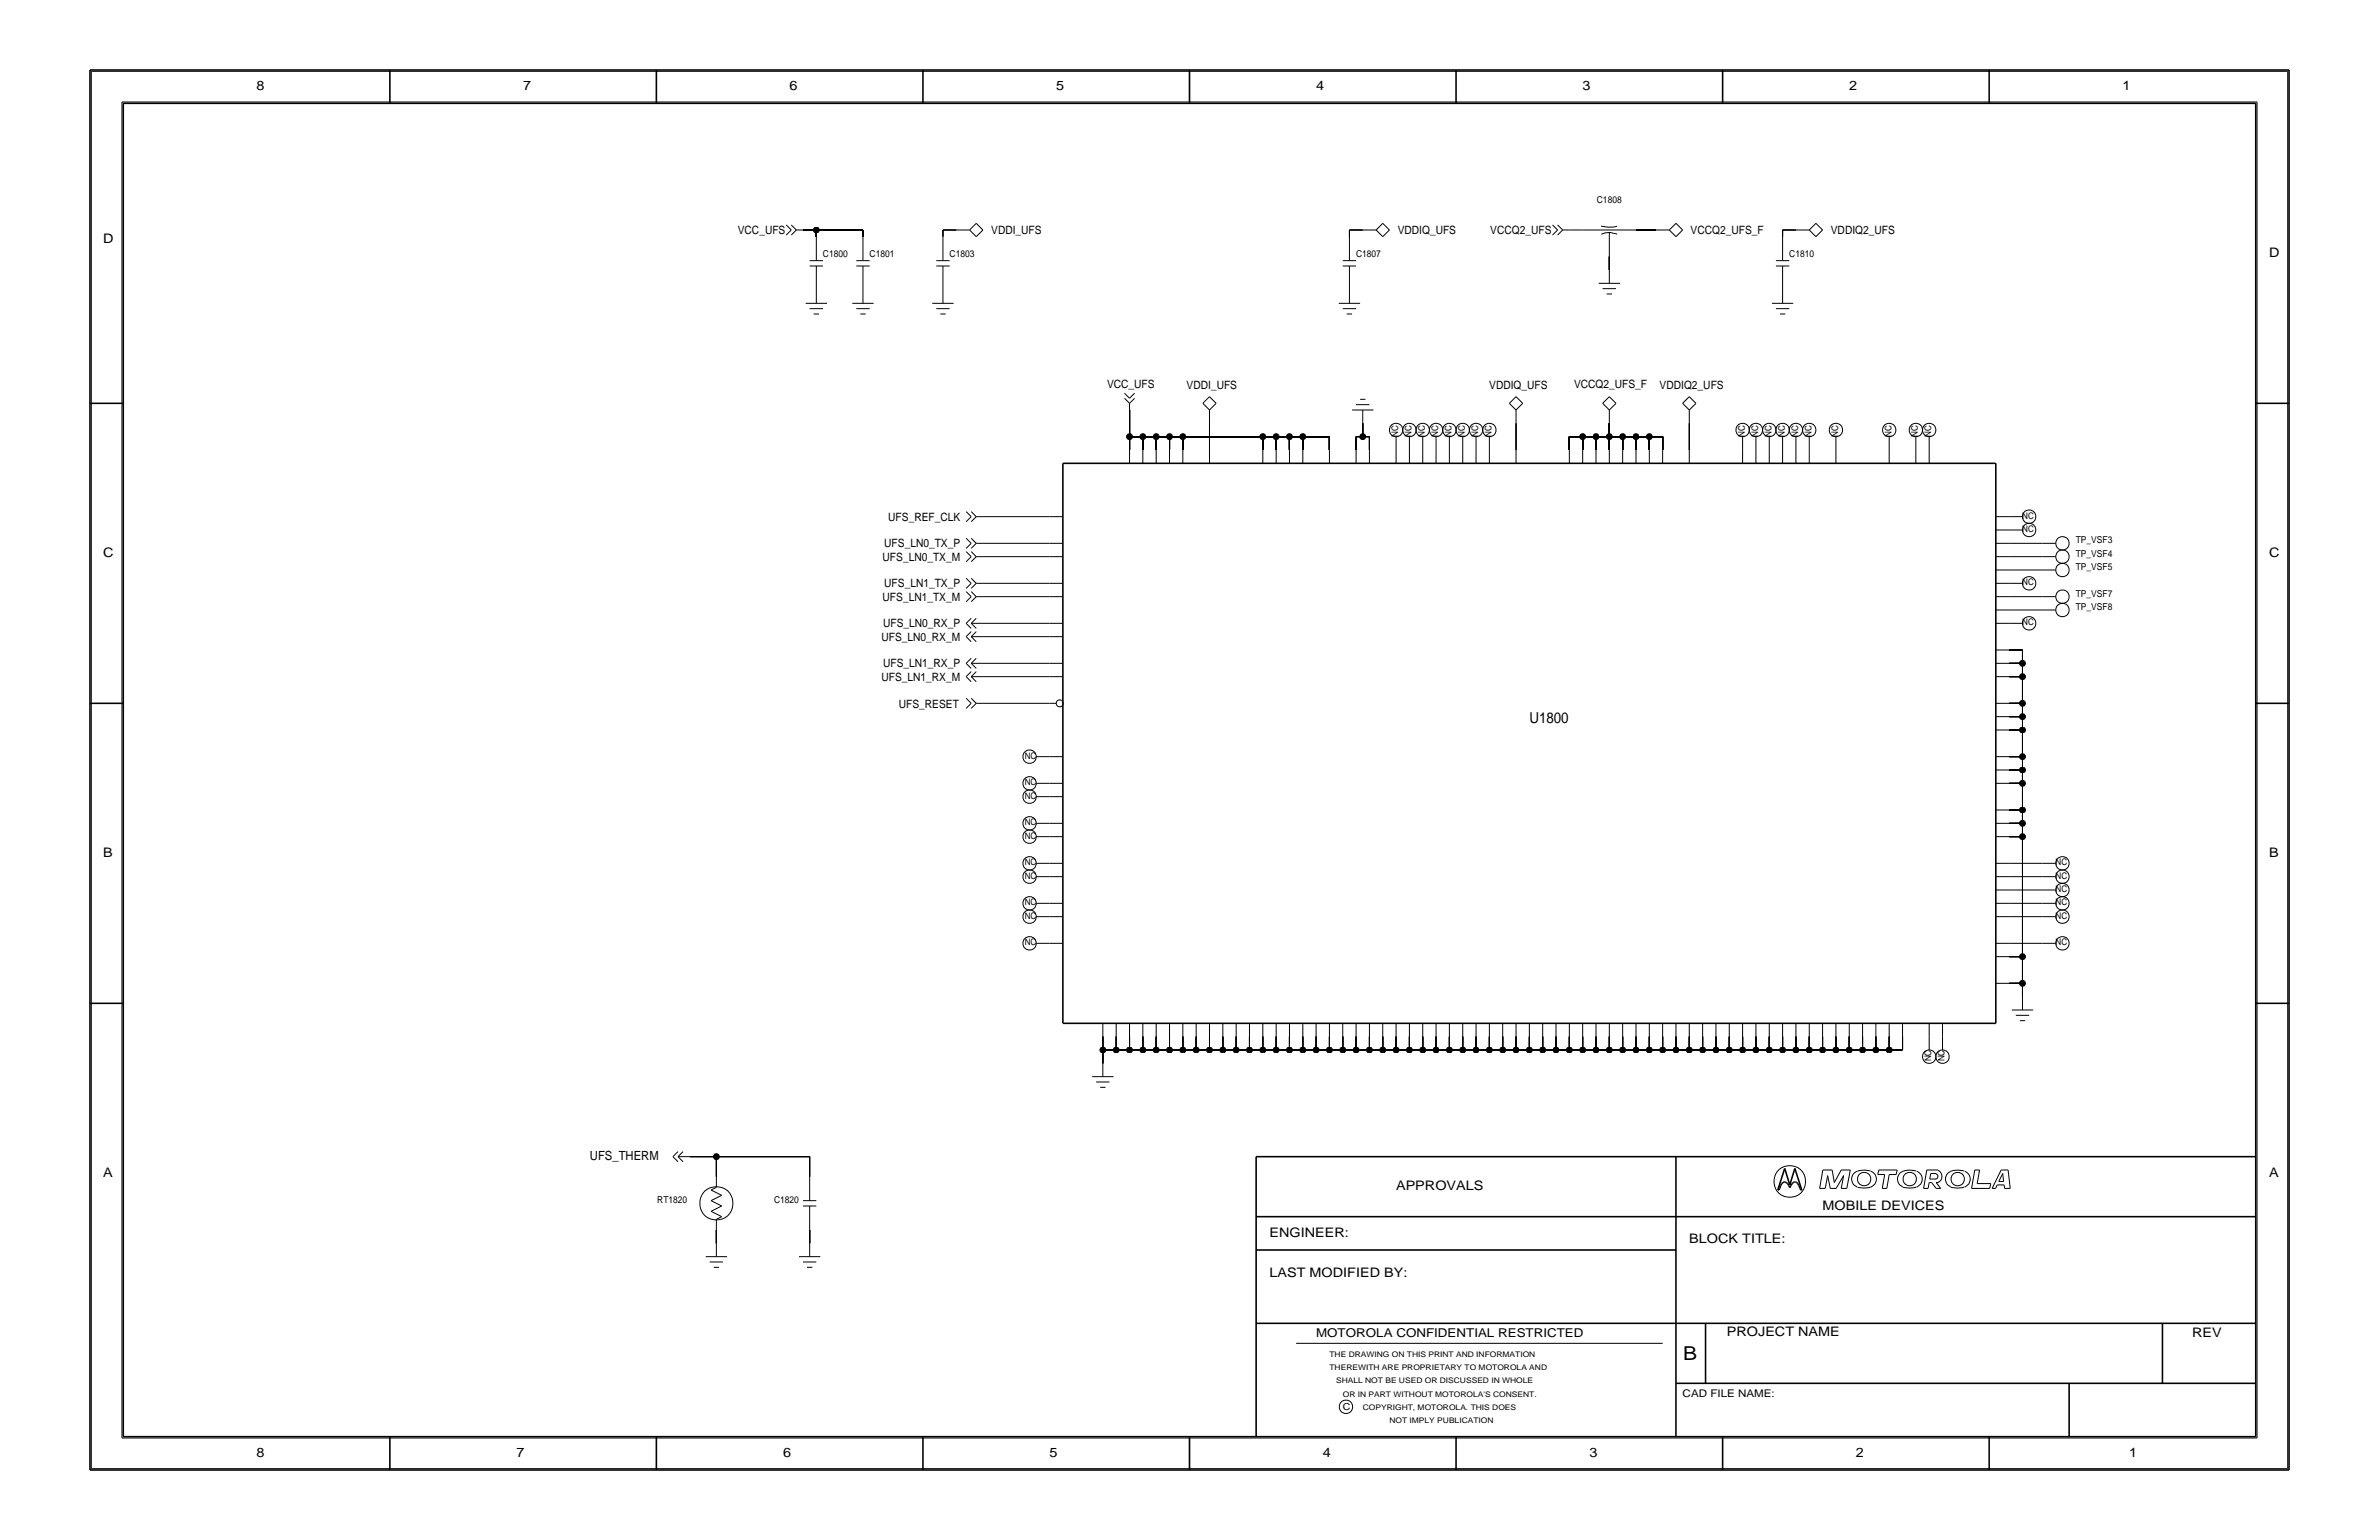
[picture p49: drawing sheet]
<svg xmlns="http://www.w3.org/2000/svg" width="432mm" height="279mm" viewBox="0 0 432 279" stroke-linecap="round" stroke-linejoin="round" font-family="sans-serif">
<defs><g id="words">
<text font-size="3.5" x="305.5" y="246.7">B</text>
<text font-size="2.7" x="277.6" y="131.2">U1800</text>
<g font-size="2.4">
<text x="46.6" y="16.3">8</text>
<text x="94.9" y="16.3">7</text>
<text x="143.3" y="16.3">6</text>
<text x="191.7" y="16.3">5</text>
<text x="238.9" y="16.3">4</text>
<text x="287.3" y="16.3">3</text>
<text x="335.6" y="16.3">2</text>
<text x="385.2" y="16.3">1</text>
<text x="18.7" y="44.1">D</text>
<text x="411.8" y="46.6">D</text>
<text x="18.7" y="101">C</text>
<text x="411.8" y="101">C</text>
<text x="18.7" y="155.4">B</text>
<text x="411.8" y="155.4">B</text>
<text x="18.7" y="213.5">A</text>
<text x="253.4" y="215.9">APPROVALS</text>
<text x="411.8" y="213.5">A</text>
<text x="330.8" y="219.5">MOBILE DEVICES</text>
<text x="230.4" y="224.4">ENGINEER:</text>
<text x="306.6" y="225.6">BLOCK TITLE:</text>
<text x="230.4" y="231.6">LAST MODIFIED BY:</text>
<text x="313.4" y="242.4">PROJECT NAME</text>
<text x="397.9" y="242.5">REV</text>
<text x="46.6" y="264.3">8</text>
<text x="93.7" y="264.3">7</text>
<text x="142.1" y="264.3">6</text>
<text x="190.5" y="264.3">5</text>
<text x="240.1" y="264.3">4</text>
<text x="288.5" y="264.3">3</text>
<text x="336.9" y="264.3">2</text>
<text x="386.4" y="264.3">1</text>
</g>
<text font-size="2.3" x="107.1" y="210.5">UFS_THERM</text>
<text font-size="2.2" x="238.9" y="242.5">MOTOROLA CONFIDENTIAL RESTRICTED</text>
<g font-size="2.1">
<text x="133.9" y="42.4">VCC_UFS</text>
<text x="179.9" y="42.4">VDDI_UFS</text>
<text x="253.7" y="42.4">VDDIQ_UFS</text>
<text x="270.5" y="42.4">VCCQ2_UFS</text>
<text x="306.9" y="42.4">VCCQ2_UFS_F</text>
<text x="332.3" y="42.4">VDDIQ2_UFS</text>
<text x="200.9" y="70.5">VCC_UFS</text>
<text x="215.4" y="70.6">VDDI_UFS</text>
<text x="270.3" y="70.6">VDDIQ_UFS</text>
<text x="285.7" y="70.5">VCCQ2_UFS_F</text>
<text x="301.2" y="70.6">VDDIQ2_UFS</text>
<text x="161.2" y="94.5">UFS_REF_CLK</text>
<text x="160.2" y="101.7">UFS_LN0_TX_M</text>
<text x="160.5" y="99.3">UFS_LN0_TX_P</text>
<text x="160.5" y="106.6">UFS_LN1_TX_P</text>
<text x="160.2" y="109">UFS_LN1_TX_M</text>
<text x="160.3" y="113.8">UFS_LN0_RX_P</text>
<text x="160" y="116.2">UFS_LN0_RX_M</text>
<text x="160" y="123.5">UFS_LN1_RX_M</text>
<text x="160.3" y="121.1">UFS_LN1_RX_P</text>
<text x="163.1" y="128.4">UFS_RESET</text>
</g>
<text font-size="1.9" x="305.4" y="253.4">CAD FILE NAME:</text>
<g font-size="1.7">
<text x="289.8" y="36.9">C1808</text>
<text x="149.4" y="46.6">C1800</text>
<text x="157.8" y="46.6">C1801</text>
<text x="172.4" y="46.6">C1803</text>
<text x="246.1" y="46.6">C1807</text>
<text x="324.8" y="46.6">C1810</text>
<text x="376.8" y="101">TP_VSF4</text>
<text x="376.8" y="98.6">TP_VSF3</text>
<text x="376.8" y="103.4">TP_VSF5</text>
<text x="376.8" y="110.7">TP_VSF8</text>
<text x="376.8" y="108.3">TP_VSF7</text>
<text x="119.3" y="218.3">RT1820</text>
<text x="140.5" y="218.3">C1820</text>
<text x="243.7" y="255.8">C</text>
</g>
<g font-size="1.6">
<text x="253.8" y="79.3" transform="rotate(-90 253.8 79.3)">NC</text>
<text x="256.2" y="79.3" transform="rotate(-90 256.2 79.3)">NC</text>
<text x="258.6" y="79.3" transform="rotate(-90 258.6 79.3)">NC</text>
<text x="261" y="79.3" transform="rotate(-90 261 79.3)">NC</text>
<text x="263.5" y="79.3" transform="rotate(-90 263.5 79.3)">NC</text>
<text x="265.9" y="79.3" transform="rotate(-90 265.9 79.3)">NC</text>
<text x="268.3" y="79.3" transform="rotate(-90 268.3 79.3)">NC</text>
<text x="270.7" y="79.3" transform="rotate(-90 270.7 79.3)">NC</text>
<text x="316.7" y="79.3" transform="rotate(-90 316.7 79.3)">NC</text>
<text x="319.1" y="79.3" transform="rotate(-90 319.1 79.3)">NC</text>
<text x="321.5" y="79.3" transform="rotate(-90 321.5 79.3)">NC</text>
<text x="323.9" y="79.3" transform="rotate(-90 323.9 79.3)">NC</text>
<text x="326.4" y="79.3" transform="rotate(-90 326.4 79.3)">NC</text>
<text x="328.8" y="79.3" transform="rotate(-90 328.8 79.3)">NC</text>
<text x="333.6" y="79.3" transform="rotate(-90 333.6 79.3)">NC</text>
<text x="343.3" y="79.3" transform="rotate(-90 343.3 79.3)">NC</text>
<text x="348.1" y="79.3" transform="rotate(-90 348.1 79.3)">NC</text>
<text x="350.5" y="79.3" transform="rotate(-90 350.5 79.3)">NC</text>
<text x="367" y="94.1">NC</text>
<text x="367" y="96.5">NC</text>
<text x="367" y="106.2">NC</text>
<text x="367" y="113.5">NC</text>
<text x="186" y="137.7">NC</text>
<text x="186" y="142.5">NC</text>
<text x="186" y="149.8">NC</text>
<text x="186" y="144.9">NC</text>
<text x="186" y="152.2">NC</text>
<text x="186" y="159.4">NC</text>
<text x="186" y="157">NC</text>
<text x="373.1" y="157">NC</text>
<text x="373.1" y="161.9">NC</text>
<text x="373.1" y="159.4">NC</text>
<text x="186" y="166.7">NC</text>
<text x="186" y="164.3">NC</text>
<text x="373.1" y="164.3">NC</text>
<text x="373.1" y="166.7">NC</text>
<text x="186" y="171.5">NC</text>
<text x="373.1" y="171.5">NC</text>
<text x="350.5" y="192.6" transform="rotate(-90 350.5 192.6)">NC</text>
<text x="353" y="192.6" transform="rotate(-90 353 192.6)">NC</text>
</g>
<g font-size="1.4">
<text x="241.3" y="246.1">THE DRAWING ON THIS PRINT AND INFORMATION</text>
<text x="241.3" y="248.6">THEREWITH ARE PROPRIETARY TO MOTOROLA AND</text>
<text x="242.5" y="251">SHALL NOT BE USED OR DISCUSSED IN WHOLE</text>
<text x="243.7" y="253.4">OR IN PART WITHOUT MOTOROLA'S CONSENT.</text>
<text x="247.3" y="255.8">COPYRIGHT, MOTOROLA. THIS DOES</text>
<text x="252.2" y="258.2">NOT IMPLY PUBLICATION</text>
</g>
</g></defs>
<!-- layer: Nets -->
<g fill="none" stroke="#000" stroke-width=".18">
<path d="M145.7 41.7h2.5zM148.2 41.7v1.2zM148.2 41.7h8.4zM156.6 41.7v1.2zM171.1 41.7v1.2zM171.1 41.7h2.5zM244.9 41.7v1.2zM244.9 41.7h2.4zM284.8 41.7h2.5zM292.1 46.6v2.4zM296.9 41.7h3.7zM323.5 41.7h2.5z"/>
<path d="M323.5 41.7v1.2zM205 79.2v2.4zM205 74.4v4.8zM205 79.2h2.4zM207.4 79.2v2.4zM207.4 79.2h2.5zM209.9 79.2v2.4zM209.9 79.2h2.4zM212.3 79.2v2.4zM212.3 79.2h2.4zM214.7 79.2v2.4zM214.7 79.2h14.5z"/>
<path d="M219.5 76.8v4.8zM229.2 79.2v2.4zM229.2 79.2h2.4zM231.6 79.2v2.4zM231.6 79.2h2.4zM234 79.2v2.4zM234 79.2h2.5zM236.5 79.2v2.4zM236.5 79.2h4.8zM241.3 79.2v2.4zM246.1 79.2v2.4zM246.1 79.2h1.2z"/>
<path d="M247.3 79.2h1.3zM247.3 76.8v2.4zM248.6 79.2v2.4zM275.2 76.8v4.8zM284.8 79.2v2.4zM284.8 79.2h2.5zM287.3 79.2v2.4zM287.3 79.2h2.4zM289.7 79.2v2.4zM289.7 79.2h2.4zM292.1 79.2v2.4zM292.1 76.8v2.4z"/>
<path d="M292.1 79.2h2.4zM294.5 79.2v2.4zM294.5 79.2h2.4zM296.9 79.2v2.4zM296.9 79.2h2.5zM299.4 79.2v2.4zM299.4 79.2h2.4zM301.8 79.2v2.4zM306.6 76.8v4.8zM178.4 98.6h12.1zM178.4 93.7h12.1zM364.7 98.6h6z"/>
<path d="M178.4 101h12.1zM178.4 115.5h12.1zM178.4 113.1h12.1zM178.4 108.3h12.1zM178.4 105.8h12.1zM364.7 103.4h6zM364.7 108.3h6zM364.7 110.7h6zM364.7 117.9h2.4zM364.7 101h6zM367.1 117.9v2.4zM178.4 120.3h12.1z"/>
<path d="M178.4 122.8h12.1zM178.4 127.6h12.1zM364.7 139.7h2.4zM364.7 137.3h2.4zM364.7 132.4h2.4zM364.7 130h2.4zM364.7 127.6h2.4zM364.7 122.8h2.4zM364.7 120.3h2.4zM367.1 139.7v2.4zM367.1 137.3v2.4zM367.1 132.4v4.9z"/>
<path d="M367.1 130v2.4zM367.1 127.6v2.4zM367.1 122.8v4.8zM367.1 120.3v2.5zM364.7 147h2.4zM364.7 142.1h2.4zM364.7 156.6h6zM364.7 159.1h6zM364.7 151.8h2.4zM364.7 149.4h2.4zM367.1 151.8v21.8zM367.1 149.4v2.4z"/>
<path d="M367.1 147v2.4zM367.1 142.1v4.9zM364.7 178.4h2.4zM364.7 173.6h2.4zM364.7 171.1h6zM364.7 163.9h6zM364.7 166.3h6zM364.7 161.5h6zM367.1 178.4v2.4zM367.1 173.6v4.8zM200.2 190.5v2.4zM200.2 188.1v2.4z"/>
<path d="M200.2 190.5h2.4zM202.6 190.5h2.4zM202.6 188.1v2.4zM205 190.5h2.4zM205 188.1v2.4zM207.4 188.1v2.4zM207.4 190.5h2.5zM209.9 190.5h2.4zM209.9 188.1v2.4zM212.3 188.1v2.4zM212.3 190.5h2.4zM214.7 190.5h2.4z"/>
<path d="M214.7 188.1v2.4zM217.1 190.5h2.4zM217.1 188.1v2.4zM219.5 188.1v2.4zM219.5 190.5h2.4zM221.9 190.5h2.5zM221.9 188.1v2.4zM224.4 190.5h2.4zM224.4 188.1v2.4zM226.8 188.1v2.4zM226.8 190.5h2.4zM229.2 190.5h2.4z"/>
<path d="M229.2 188.1v2.4zM231.6 188.1v2.4zM231.6 190.5h2.4zM234 190.5h2.5zM234 188.1v2.4zM236.5 190.5h2.4zM236.5 188.1v2.4zM238.9 188.1v2.4zM238.9 190.5h2.4zM241.3 190.5h2.4zM241.3 188.1v2.4zM243.7 188.1v2.4z"/>
<path d="M243.7 190.5h2.4zM246.1 190.5h2.5zM246.1 188.1v2.4zM248.6 190.5h2.4zM248.6 188.1v2.4zM251 188.1v2.4zM251 190.5h2.4zM253.4 190.5h2.4zM253.4 188.1v2.4zM255.8 188.1v2.4zM255.8 190.5h2.4zM258.2 190.5h2.5z"/>
<path d="M258.2 188.1v2.4zM260.7 190.5h2.4zM260.7 188.1v2.4zM263.1 188.1v2.4zM263.1 190.5h2.4zM265.5 190.5h2.4zM265.5 188.1v2.4zM267.9 188.1v2.4zM267.9 190.5h2.4zM270.3 190.5h2.4zM270.3 188.1v2.4zM272.7 190.5h2.5z"/>
<path d="M272.7 188.1v2.4zM275.2 188.1v2.4zM275.2 190.5h2.4zM277.6 190.5h2.4zM277.6 188.1v2.4zM280 190.5h2.4zM280 188.1v2.4zM282.4 188.1v2.4zM282.4 190.5h2.4zM284.8 190.5h2.5zM284.8 188.1v2.4zM287.3 188.1v2.4z"/>
<path d="M287.3 190.5h2.4zM289.7 190.5h2.4zM289.7 188.1v2.4zM292.1 190.5h2.4zM292.1 188.1v2.4zM294.5 188.1v2.4zM294.5 190.5h2.4zM296.9 190.5h2.5zM296.9 188.1v2.4zM299.4 188.1v2.4zM299.4 190.5h2.4zM301.8 190.5h2.4z"/>
<path d="M301.8 188.1v2.4zM304.2 188.1v2.4zM304.2 190.5h2.4zM306.6 188.1v2.4zM306.6 190.5h2.4zM309 190.5h2.5zM309 188.1v2.4zM311.5 188.1v2.4zM311.5 190.5h2.4zM313.9 188.1v2.4zM313.9 190.5h2.4zM316.3 190.5h2.4z"/>
<path d="M316.3 188.1v2.4zM318.7 188.1v2.4zM318.7 190.5h2.4zM321.1 190.5h2.4zM321.1 188.1v2.4zM323.5 190.5h2.5zM323.5 188.1v2.4zM326 188.1v2.4zM326 190.5h2.4zM328.4 190.5h2.4zM328.4 188.1v2.4zM330.8 188.1v2.4z"/>
<path d="M330.8 190.5h2.4zM333.2 190.5h2.4zM333.2 188.1v2.4zM335.6 190.5h2.5zM335.6 188.1v2.4zM338.1 188.1v2.4zM338.1 190.5h2.4zM340.5 190.5h2.4zM340.5 188.1v2.4zM342.9 188.1v2.4zM342.9 190.5h2.4zM345.3 188.1v2.4z"/>
<path d="M125.2 209.9h4.8zM130 209.9v3.6zM130 209.9h17zM147 209.9v3.6zM130 223.2v2.4zM147 223.2v2.4z"/>
</g>
<g fill="#000" stroke="#000" stroke-width=".18">
<circle cx="148.2" cy="41.7" r=".53"/>
<circle cx="205" cy="79.2" r=".53"/>
<circle cx="207.4" cy="79.2" r=".53"/>
<circle cx="209.9" cy="79.2" r=".53"/>
<circle cx="212.3" cy="79.2" r=".53"/>
<circle cx="214.7" cy="79.2" r=".53"/>
<circle cx="229.2" cy="79.2" r=".53"/>
<circle cx="231.6" cy="79.2" r=".53"/>
<circle cx="234" cy="79.2" r=".53"/>
<circle cx="236.5" cy="79.2" r=".53"/>
<circle cx="247.3" cy="79.2" r=".53"/>
<circle cx="287.3" cy="79.2" r=".53"/>
<circle cx="289.7" cy="79.2" r=".53"/>
<circle cx="292.1" cy="79.2" r=".53"/>
<circle cx="294.5" cy="79.2" r=".53"/>
<circle cx="296.9" cy="79.2" r=".53"/>
<circle cx="299.4" cy="79.2" r=".53"/>
<circle cx="367.1" cy="137.3" r=".53"/>
<circle cx="367.1" cy="127.6" r=".53"/>
<circle cx="367.1" cy="122.8" r=".53"/>
<circle cx="367.1" cy="120.3" r=".53"/>
<circle cx="367.1" cy="132.4" r=".53"/>
<circle cx="367.1" cy="139.7" r=".53"/>
<circle cx="367.1" cy="130" r=".53"/>
<circle cx="367.1" cy="142.1" r=".53"/>
<circle cx="367.1" cy="149.4" r=".53"/>
<circle cx="367.1" cy="151.8" r=".53"/>
<circle cx="367.1" cy="147" r=".53"/>
<circle cx="367.1" cy="178.4" r=".53"/>
<circle cx="367.1" cy="173.6" r=".53"/>
<circle cx="200.2" cy="190.5" r=".53"/>
<circle cx="202.6" cy="190.5" r=".53"/>
<circle cx="205" cy="190.5" r=".53"/>
<circle cx="207.4" cy="190.5" r=".53"/>
<circle cx="209.9" cy="190.5" r=".53"/>
<circle cx="212.3" cy="190.5" r=".53"/>
<circle cx="214.7" cy="190.5" r=".53"/>
<circle cx="217.1" cy="190.5" r=".53"/>
<circle cx="219.5" cy="190.5" r=".53"/>
<circle cx="221.9" cy="190.5" r=".53"/>
<circle cx="224.4" cy="190.5" r=".53"/>
<circle cx="226.8" cy="190.5" r=".53"/>
<circle cx="229.2" cy="190.5" r=".53"/>
<circle cx="231.6" cy="190.5" r=".53"/>
<circle cx="234" cy="190.5" r=".53"/>
<circle cx="236.5" cy="190.5" r=".53"/>
<circle cx="238.9" cy="190.5" r=".53"/>
<circle cx="241.3" cy="190.5" r=".53"/>
<circle cx="243.7" cy="190.5" r=".53"/>
<circle cx="246.1" cy="190.5" r=".53"/>
<circle cx="248.6" cy="190.5" r=".53"/>
<circle cx="251" cy="190.5" r=".53"/>
<circle cx="253.4" cy="190.5" r=".53"/>
<circle cx="255.8" cy="190.5" r=".53"/>
<circle cx="258.2" cy="190.5" r=".53"/>
<circle cx="260.7" cy="190.5" r=".53"/>
<circle cx="263.1" cy="190.5" r=".53"/>
<circle cx="265.5" cy="190.5" r=".53"/>
<circle cx="267.9" cy="190.5" r=".53"/>
<circle cx="270.3" cy="190.5" r=".53"/>
<circle cx="272.7" cy="190.5" r=".53"/>
<circle cx="275.2" cy="190.5" r=".53"/>
<circle cx="277.6" cy="190.5" r=".53"/>
<circle cx="280" cy="190.5" r=".53"/>
<circle cx="282.4" cy="190.5" r=".53"/>
<circle cx="284.8" cy="190.5" r=".53"/>
<circle cx="287.3" cy="190.5" r=".53"/>
<circle cx="289.7" cy="190.5" r=".53"/>
<circle cx="292.1" cy="190.5" r=".53"/>
<circle cx="294.5" cy="190.5" r=".53"/>
<circle cx="296.9" cy="190.5" r=".53"/>
<circle cx="299.4" cy="190.5" r=".53"/>
<circle cx="301.8" cy="190.5" r=".53"/>
<circle cx="304.2" cy="190.5" r=".53"/>
<circle cx="306.6" cy="190.5" r=".53"/>
<circle cx="309" cy="190.5" r=".53"/>
<circle cx="311.5" cy="190.5" r=".53"/>
<circle cx="313.9" cy="190.5" r=".53"/>
<circle cx="316.3" cy="190.5" r=".53"/>
<circle cx="318.7" cy="190.5" r=".53"/>
<circle cx="321.1" cy="190.5" r=".53"/>
<circle cx="323.5" cy="190.5" r=".53"/>
<circle cx="326" cy="190.5" r=".53"/>
<circle cx="328.4" cy="190.5" r=".53"/>
<circle cx="330.8" cy="190.5" r=".53"/>
<circle cx="333.2" cy="190.5" r=".53"/>
<circle cx="335.6" cy="190.5" r=".53"/>
<circle cx="338.1" cy="190.5" r=".53"/>
<circle cx="340.5" cy="190.5" r=".53"/>
<circle cx="342.9" cy="190.5" r=".53"/>
<circle cx="130" cy="209.9" r=".53"/>
</g>
<!-- layer: Components -->
<g fill="none" stroke="#000" stroke-width=".18">
<path d="M142.7 40.8l.9 .9zM143.6 41.7l-.9 .9zM143.6 40.8l.9 .9zM144.5 41.7l-.9 .9zM144.5 41.7h1.2zM146.2 55h3.9zM147 48.3h2.4zM147 56h2.4zM147 47.3h2.4zM147.7 57h1zM148.2 52.6v2.4zM148.2 48.3v4.3z"/>
<path d="M148.2 42.9v4.4zM154.7 55h3.9zM155.4 48.3h2.4zM155.4 56h2.4zM155.4 47.3h2.4zM156.2 57h.9zM156.6 52.6v2.4zM156.6 48.3v4.3zM156.6 42.9v4.4zM169.2 55h3.9zM169.9 48.3h2.5zM169.9 56h2.5z"/>
<path d="M169.9 47.3h2.5zM170.7 57h.9zM171.1 52.6v2.4zM171.1 48.3v4.3zM171.1 42.9v4.4zM173.6 41.7h2.4zM176 41.7l1.2 1.2zM176 41.7l1.2-1.2zM177.2 40.5l1.2 1.2zM178.4 41.7l-1.2 1.2zM243 55h3.9zM243.7 48.3h2.4z"/>
<path d="M243.7 56h2.4zM243.7 47.3h2.4zM244.4 57h1zM244.9 52.6v2.4zM244.9 48.3v4.3zM244.9 42.9v4.4zM247.3 41.7h2.5zM249.8 41.7l1.2 1.2zM249.8 41.7l1.2-1.2zM251 40.5l1.2 1.2zM252.2 41.7l-1.2 1.2zM281.8 40.8l.9 .9z"/>
<path d="M282.7 41.7l-.9 .9zM282.7 40.8l.9 .9zM283.6 41.7l-.9 .9zM283.6 41.7h1.2zM287.3 41.7h9.6zM290.2 51.4h3.8zM290.6 41l.4 .1a5.4 5.4 0 0 0 2.5 0M290.7 42.5a3.4 3.4 0 0 1 2.8 0M290.9 52.4h2.4zM291.6 53.3h1zM292.1 49v2.4zM292.1 42.2v4.4z"/>
<path d="M300.6 41.7h2.4zM303 41.7l1.2 1.2zM303 41.7l1.2-1.2zM304.2 40.5l1.2 1.2zM305.4 41.7l-1.2 1.2zM321.6 55h3.9zM322.3 48.3h2.5zM322.3 56h2.5zM322.3 47.3h2.5zM323.1 57h.9zM323.5 52.6v2.4zM323.5 48.3v4.3z"/>
<path d="M323.5 42.9v4.4zM326 41.7h2.4zM328.4 41.7l1.2 1.2zM328.4 41.7l1.2-1.2zM329.6 40.5l1.2 1.2zM330.8 41.7l-1.2 1.2zM204.1 71.3l.9 1zM204.1 72.3l.9 .9zM205 72.3l.9-1zM205 73.2l.9-.9zM205 73.2v1.2zM218.3 73.2l1.2 1.2z"/>
<path d="M218.3 73.2l1.2-1.2zM219.5 74.4v2.4zM219.5 74.4l1.2-1.2zM219.5 72l1.2 1.2zM245.4 74.4h3.9zM246.1 73.4h2.5zM246.9 72.4h.9zM247.3 74.4v2.4zM253.4 79.2v2.4zM255.8 79.2v2.4zM258.2 79.2v2.4zM260.7 79.2v2.4z"/>
<path d="M263.1 79.2v2.4zM265.5 79.2v2.4zM267.9 79.2v2.4zM270.3 79.2v2.4zM274 73.2l1.2 1.2zM274 73.2l1.2-1.2zM275.2 74.4v2.4zM275.2 74.4l1.2-1.2zM275.2 72l1.2 1.2zM290.9 73.2l1.2 1.2zM290.9 73.2l1.2-1.2zM292.1 74.4v2.4z"/>
<path d="M292.1 74.4l1.2-1.2zM292.1 72l1.2 1.2zM305.4 73.2l1.2 1.2zM305.4 73.2l1.2-1.2zM306.6 74.4v2.4zM306.6 74.4l1.2-1.2zM306.6 72l1.2 1.2zM316.3 79.2v2.4zM318.7 79.2v2.4zM321.1 79.2v2.4zM323.5 79.2v2.4zM326 79.2v2.4z"/>
<path d="M328.4 79.2v2.4zM333.2 79.2v2.4zM342.9 79.2v2.4zM347.7 79.2v2.4zM350.2 79.2v2.4zM175.4 97.7l.9 .9zM175.4 92.8l.9 .9zM176.3 98.6l-.9 .9zM176.3 97.7l.9 .9zM176.3 93.7l-.9 1zM176.3 92.8l.9 .9zM177.2 98.6l-.9 .9z"/>
<path d="M177.2 98.6h1.2zM177.2 93.7l-.9 1zM177.2 93.7h1.2zM190.5 93.7h2.4zM190.5 98.6h2.4zM205 81.6v2.5zM207.4 81.6v2.5zM209.9 81.6v2.5zM212.3 81.6v2.5zM214.7 81.6v2.5zM219.5 81.6v2.5zM229.2 81.6v2.5z"/>
<path d="M231.6 81.6v2.5zM234 81.6v2.5zM236.5 81.6v2.5zM241.3 81.6v2.5zM246.1 81.6v2.5zM248.6 81.6v2.5zM253.4 81.6v2.5zM255.8 81.6v2.5zM258.2 81.6v2.5zM260.7 81.6v2.5zM263.1 81.6v2.5zM265.5 81.6v2.5z"/>
<path d="M267.9 81.6v2.5zM270.3 81.6v2.5zM275.2 81.6v2.5zM284.8 81.6v2.5zM287.3 81.6v2.5zM289.7 81.6v2.5zM292.1 81.6v2.5zM294.5 81.6v2.5zM296.9 81.6v2.5zM299.4 81.6v2.5zM301.8 81.6v2.5zM306.6 81.6v2.5z"/>
<path d="M316.3 81.6v2.5zM318.7 81.6v2.5zM321.1 81.6v2.5zM323.5 81.6v2.5zM326 81.6v2.5zM328.4 81.6v2.5zM333.2 81.6v2.5zM342.9 81.6v2.5zM347.7 81.6v2.5zM350.2 81.6v2.5zM362.3 96.2h2.4zM362.3 93.7h2.4z"/>
<path d="M362.3 98.6h2.4zM364.7 96.2h2.4zM364.7 93.7h2.4zM370.7 98.6h2.4zM175.4 113.1l.9 .9zM175.4 115.5l.9 .9zM175.4 100.1l.9 .9zM175.4 104.9l.9 .9zM175.4 113.1l.9-.9zM175.4 107.3l.9 1zM175.4 115.5l.9-.9zM176.3 113.1l.9 .9z"/>
<path d="M176.3 115.5l.9 .9zM176.3 101l-.9 .9zM176.3 100.1l.9 .9zM176.3 105.8l-.9 1zM176.3 104.9l.9 .9zM176.3 113.1h2.1zM176.3 113.1l.9-.9zM176.3 108.3l-.9 .9zM176.3 107.3l.9 1zM176.3 115.5h2.1zM176.3 115.5l.9-.9zM177.2 101l-.9 .9z"/>
<path d="M177.2 101h1.2zM177.2 105.8l-.9 1zM177.2 105.8h1.2zM177.2 108.3l-.9 .9zM177.2 108.3h1.2zM190.5 101h2.4zM190.5 115.5h2.4zM190.5 105.8h2.4zM190.5 108.3h2.4zM190.5 113.1h2.4zM362.3 108.3h2.4zM362.3 101h2.4z"/>
<path d="M362.3 103.4h2.4zM362.3 105.8h2.4zM362.3 110.7h2.4zM362.3 117.9h2.4zM362.3 113.1h2.4zM364.7 113.1h2.4zM364.7 105.8h2.4zM370.7 110.7h2.4zM370.7 108.3h2.4zM370.7 103.4h2.4zM370.7 101h2.4zM175.4 122.8l.9 .9z"/>
<path d="M175.4 120.3l.9 1zM175.4 126.7l.9 .9zM175.4 122.8l.9-1zM175.4 120.3l.9-.9zM176.3 122.8l.9 .9zM176.3 120.3l.9 1zM176.3 127.6l-.9 .9zM176.3 126.7l.9 .9zM176.3 122.8h2.1zM176.3 122.8l.9-1zM176.3 120.3h2.1zM176.3 120.3l.9-.9z"/>
<path d="M177.2 127.6l-.9 .9zM177.2 127.6h1.2zM188.1 137.3h2.4zM190.5 137.3h2.4zM190.5 120.3h2.4zM190.5 122.8h2.4zM190.5 127.6h1.2zM362.3 120.3h2.4zM362.3 122.8h2.4zM362.3 127.6h2.4zM362.3 130h2.4zM362.3 132.4h2.4z"/>
<path d="M362.3 139.7h2.4zM362.3 137.3h2.4zM188.1 159.1h2.4zM188.1 156.6h2.4zM188.1 151.8h2.4zM188.1 149.4h2.4zM188.1 144.5h2.4zM188.1 142.1h2.4zM190.5 156.6h2.4zM190.5 159.1h2.4zM190.5 151.8h2.4zM190.5 142.1h2.4z"/>
<path d="M190.5 149.4h2.4zM190.5 144.5h2.4zM362.3 147h2.4zM362.3 142.1h2.4zM362.3 151.8h2.4zM362.3 149.4h2.4zM362.3 156.6h2.4zM362.3 159.1h2.4zM370.7 156.6h2.4zM370.7 159.1h2.4zM188.1 171.1h2.4zM188.1 166.3h2.4z"/>
<path d="M188.1 163.9h2.4zM190.5 171.1h2.4zM190.5 166.3h2.4zM190.5 163.9h2.4zM362.3 171.1h2.4zM362.3 161.5h2.4zM362.3 163.9h2.4zM362.3 166.3h2.4zM362.3 178.4h2.4zM362.3 173.6h2.4zM370.7 161.5h2.4zM370.7 163.9h2.4z"/>
<path d="M370.7 166.3h2.4zM370.7 171.1h2.4zM198.2 195.3h3.9zM199 196.3h2.4zM199.7 197.3h1zM200.2 192.9v2.4zM200.2 185.7v2.4zM202.6 185.7v2.4zM205 185.7v2.4zM207.4 185.7v2.4zM209.9 185.7v2.4zM212.3 185.7v2.4z"/>
<path d="M214.7 185.7v2.4zM217.1 185.7v2.4zM219.5 185.7v2.4zM221.9 185.7v2.4zM224.4 185.7v2.4zM226.8 185.7v2.4zM229.2 185.7v2.4zM231.6 185.7v2.4zM234 185.7v2.4zM236.5 185.7v2.4zM238.9 185.7v2.4zM241.3 185.7v2.4z"/>
<path d="M243.7 185.7v2.4zM246.1 185.7v2.4zM248.6 185.7v2.4zM251 185.7v2.4zM253.4 185.7v2.4zM255.8 185.7v2.4zM258.2 185.7v2.4zM260.7 185.7v2.4zM263.1 185.7v2.4zM265.5 185.7v2.4zM267.9 185.7v2.4zM270.3 185.7v2.4z"/>
<path d="M272.7 185.7v2.4zM275.2 185.7v2.4zM277.6 185.7v2.4zM280 185.7v2.4zM282.4 185.7v2.4zM284.8 185.7v2.4zM287.3 185.7v2.4zM289.7 185.7v2.4zM292.1 185.7v2.4zM294.5 185.7v2.4zM296.9 185.7v2.4zM299.4 185.7v2.4z"/>
<path d="M301.8 185.7v2.4zM304.2 185.7v2.4zM306.6 185.7v2.4zM309 185.7v2.4zM311.5 185.7v2.4zM313.9 185.7v2.4zM316.3 185.7v2.4zM318.7 185.7v2.4zM321.1 185.7v2.4zM323.5 185.7v2.4zM326 185.7v2.4zM328.4 185.7v2.4z"/>
<path d="M330.8 185.7v2.4zM333.2 185.7v2.4zM335.6 185.7v2.4zM338.1 185.7v2.4zM340.5 185.7v2.4zM342.9 185.7v2.4zM345.3 185.7v2.4zM350.2 188.1v2.4zM350.2 185.7v2.4zM352.6 188.1v2.4zM352.6 185.7v2.4zM365.2 183.2h3.8z"/>
<path d="M365.9 184.2h2.4zM366.6 185.2h1zM367.1 180.8v2.4zM122.1 209.9l1 .9zM122.1 209.9l1-1zM123.1 209.9l.9 .9zM123.1 209.9h2.1zM123.1 209.9l.9-1zM129.1 215.9l1.9 1zM129.1 217.8l1.9 1zM129.1 219.8l1.9 .9zM129.1 215.9l.9-.5z"/>
<path d="M129.1 217.8l1.9-.9zM129.1 219.8l1.9-1zM130 213.5v1.9zM145.7 217.8h2.5zM145.7 218.8h2.5zM147 218.8v4.4zM147 213.5v4.3zM128.1 228h3.9zM128.8 229h2.4zM129.5 229.9h1zM130 221.2l1-.5zM130 225.6v2.4z"/>
<path d="M130 221.2v2zM145 228h3.9zM145.7 229h2.5zM146.5 229.9h.9zM147 225.6v2.4z"/>
<circle cx="253.4" cy="78" r="1.22"/>
<circle cx="255.8" cy="78" r="1.22"/>
<circle cx="258.2" cy="78" r="1.22"/>
<circle cx="260.6" cy="78" r="1.22"/>
<circle cx="263.1" cy="78" r="1.22"/>
<circle cx="265.5" cy="78" r="1.22"/>
<circle cx="267.9" cy="78" r="1.22"/>
<circle cx="270.3" cy="78" r="1.22"/>
<circle cx="316.3" cy="78" r="1.22"/>
<circle cx="318.7" cy="78" r="1.22"/>
<circle cx="321.1" cy="78" r="1.22"/>
<circle cx="323.5" cy="78" r="1.22"/>
<circle cx="326" cy="78" r="1.22"/>
<circle cx="328.4" cy="78" r="1.22"/>
<circle cx="333.2" cy="78" r="1.22"/>
<circle cx="342.9" cy="78" r="1.22"/>
<circle cx="347.7" cy="78" r="1.22"/>
<circle cx="350.2" cy="78" r="1.22"/>
<circle cx="368.3" cy="96.2" r="1.22"/>
<circle cx="368.3" cy="93.7" r="1.22"/>
<circle cx="374.3" cy="98.6" r="1.22"/>
<circle cx="368.3" cy="113.1" r="1.22"/>
<circle cx="368.3" cy="105.8" r="1.22"/>
<circle cx="374.3" cy="108.3" r="1.22"/>
<circle cx="374.3" cy="103.4" r="1.22"/>
<circle cx="374.3" cy="110.7" r="1.22"/>
<circle cx="374.3" cy="101" r="1.22"/>
<circle cx="186.9" cy="137.3" r="1.22"/>
<circle cx="192.3" cy="127.6" r=".63"/>
<circle cx="186.9" cy="151.8" r="1.22"/>
<circle cx="186.9" cy="156.6" r="1.22"/>
<circle cx="186.9" cy="159.1" r="1.22"/>
<circle cx="186.9" cy="144.5" r="1.22"/>
<circle cx="186.9" cy="149.4" r="1.22"/>
<circle cx="186.9" cy="142.1" r="1.22"/>
<circle cx="374.3" cy="159.1" r="1.22"/>
<circle cx="374.3" cy="156.6" r="1.22"/>
<circle cx="186.9" cy="166.3" r="1.22"/>
<circle cx="186.9" cy="171.2" r="1.22"/>
<circle cx="186.9" cy="163.9" r="1.22"/>
<circle cx="374.3" cy="161.5" r="1.22"/>
<circle cx="374.3" cy="163.9" r="1.22"/>
<circle cx="374.3" cy="171.2" r="1.22"/>
<circle cx="374.3" cy="166.3" r="1.22"/>
<circle cx="350.2" cy="191.7" r="1.22"/>
<circle cx="352.6" cy="191.7" r="1.22"/>
<circle cx="130" cy="218.3" r="3"/>
</g>
<path d="M192.9 84.1v101.6zM192.9 84.1h169.4zM362.3 84.1v101.6zM192.9 185.7h169.4z" fill="none" stroke="#000" stroke-width=".29"/>
<!-- layer: Page Border and Title Block -->
<g fill="none" stroke="#000" stroke-width=".29">
<path d="M16.3 12.7h399.2zM16.3 12.7v254zM22.4 18.7h387zM22.4 18.7v242zM70.8 12.7v6zM119.1 12.7v6zM167.5 12.7v6zM215.9 12.7v6zM264.3 12.7v6zM312.7 12.7v6zM361 12.7v6zM409.4 18.7v242z"/>
<path d="M415.5 12.7v254zM16.3 73.2h6.1zM409.4 73.2h6.1zM16.3 127.6h6.1zM409.4 127.6h6.1zM16.3 182h6.1zM409.4 182h6.1zM228 209.9v50.8zM228 209.9h181.4zM304.2 209.9v50.8zM322.7 215.9h.2zM323 215.6l-.1 .3z"/>
<path d="M323.2 215.1l-.2 .5zM323.4 214.7l.2-.2zM323.4 214.7l-.2 .4zM323.6 214.5l.2-.1zM323.8 214.4h.2zM323.9 212l1 3zM323.9 212l-1.2 3.9zM324 214.4l.2 .1zM324.2 214.5l.3 .2zM324.5 214.7l.2 .4zM324.7 215.1l.2 .4zM325 215.1l-.1 .4z"/>
<path d="M325.3 214.7l.2-.2zM325.3 214.7l-.3 .4zM325.5 214.5l.2-.1zM325.7 214.4h.2zM325.8 212l1.2 3.9zM325.8 212l-.9 3zM325.9 214.4l.2 .1zM326.1 214.5l.2 .2zM326.3 214.7l.2 .4zM326.5 215.1l.2 .5zM326.7 215.6l.1 .3zM326.8 215.9h.2z"/>
<path d="M228 220.7h181.4zM228 226.8h76.2zM228 240.1h181.4zM304.2 251h105.2zM309.6 240.1v10.9zM375.6 251v9.7zM392.5 240.1v10.9zM16.3 266.7h399.2zM22.4 260.7h387zM70.8 260.7v6zM119.1 260.7v6zM167.5 260.7v6z"/>
<path d="M215.9 260.7v6zM264.3 260.7v6zM312.7 260.7v6zM361 260.7v6z"/>
</g>
<g fill="none" stroke="#000" stroke-width=".18">
<path d="M16.6 12.9v253.6zM16.6 12.9h398.6zM22.1 18.5v242.4zM22.1 18.5h387.6zM409.7 18.5v242.4zM415.2 12.9v253.6zM330.3 215.6h1zM330.9 212.3h1.6zM330.9 212.3l-.6 3.3zM331.7 213.3l-.4 2.3zM331.7 213.3l.5 2.3zM332.2 215.6h1.1z"/>
<path d="M332.5 212.3l.4 2.2zM334.2 212.3h1.6zM334.2 212.3l-1.3 2.2zM334.2 215.6h1zM334.6 213.3l-.4 2.3zM334.6 213.3l-1.3 2.3zM335.8 212.3l-.6 3.3zM337 212.5a1.52 1.52 0 0 0-.9 1.5 1.52 1.52 0 0 0 1 1.4M339.5 212.5l-.1-.1a3.8 3.8 0 0 0-2.3 .1M339.6 212.5a1.56 1.56 0 0 1 .9 1.8 1.56 1.56 0 0 1-1.6 1.2l-1.8-.1M340.8 213.1h1.3zM341 212.3h3.4z"/>
<path d="M341 212.3l-.2 .8zM341.6 215.6h.9zM342.1 213.1l-.5 2.5zM342.9 213.1l-.4 2.5zM342.9 213.1h1.3zM344.4 212.3l-.2 .8zM347.8 212.5a2.85 2.85 0 0 0-3.2 .7 1.55 1.55 0 0 0 .8 2.2M347.8 215.4l-1.3 .1-1.1-.1M347.9 212.5a1.51 1.51 0 0 1 1 1.4 1.51 1.51 0 0 1-1 1.5M349.1 215.6h.9zM349.7 212.3h2.1zM349.7 212.3l-.6 3.3z"/>
<path d="M350.2 214.5h.4zM350.2 214.5l-.2 1.1zM350.3 213.9h1.1zM350.4 212.9h1zM350.4 212.9l-.1 1zM350.6 214.5l.8 1.1zM351.4 213a.47 .47 0 0 1 .3 .5 .47 .47 0 0 1-.3 .4M351.4 214.5l.8 1.1zM351.4 214.5h.4zM351.4 215.6h.8zM351.8 212.4a1.18 1.18 0 0 1 .7 1.1 1.18 1.18 0 0 1-.7 1M356.5 212.5a2.85 2.85 0 0 0-3.2 .7 1.55 1.55 0 0 0 .8 2.2"/>
<path d="M356.5 215.4l-1.3 .1-1.1-.1M356.6 212.5a1.51 1.51 0 0 1 1 1.4 1.51 1.51 0 0 1-1 1.5M357.9 215.6h3.2zM358.4 212.3h.9zM358.4 212.3l-.5 3.3zM358.9 214.7h2.4zM359.3 212.3l-.4 2.4zM361.3 214.7l-.2 .9zM361.6 215.6h.6zM362.5 215h1.3zM362.5 215l-.3 .6zM362.8 214.4h.9z"/>
<path d="M363.2 212.3l-1.6 3.3zM363.2 212.3h1.3zM363.5 212.9l-.7 1.5zM363.5 212.9l.2 1.5zM363.8 215l.1 .6zM363.9 215.6h1zM364.5 212.3l.4 3.3zM235.3 243.7h66.5zM16.6 266.5h398.6zM22.1 260.9h387.6z"/>
<circle cx="324.8" cy="214.4" r="2.88"/>
<circle cx="338.3" cy="213.9" r="1.22"/>
<circle cx="346.6" cy="213.9" r="1.22"/>
<circle cx="355.3" cy="213.9" r="1.22"/>
<circle cx="244.3" cy="255.2" r="1.22"/>
</g>
<use href="#words"/>
</svg>
